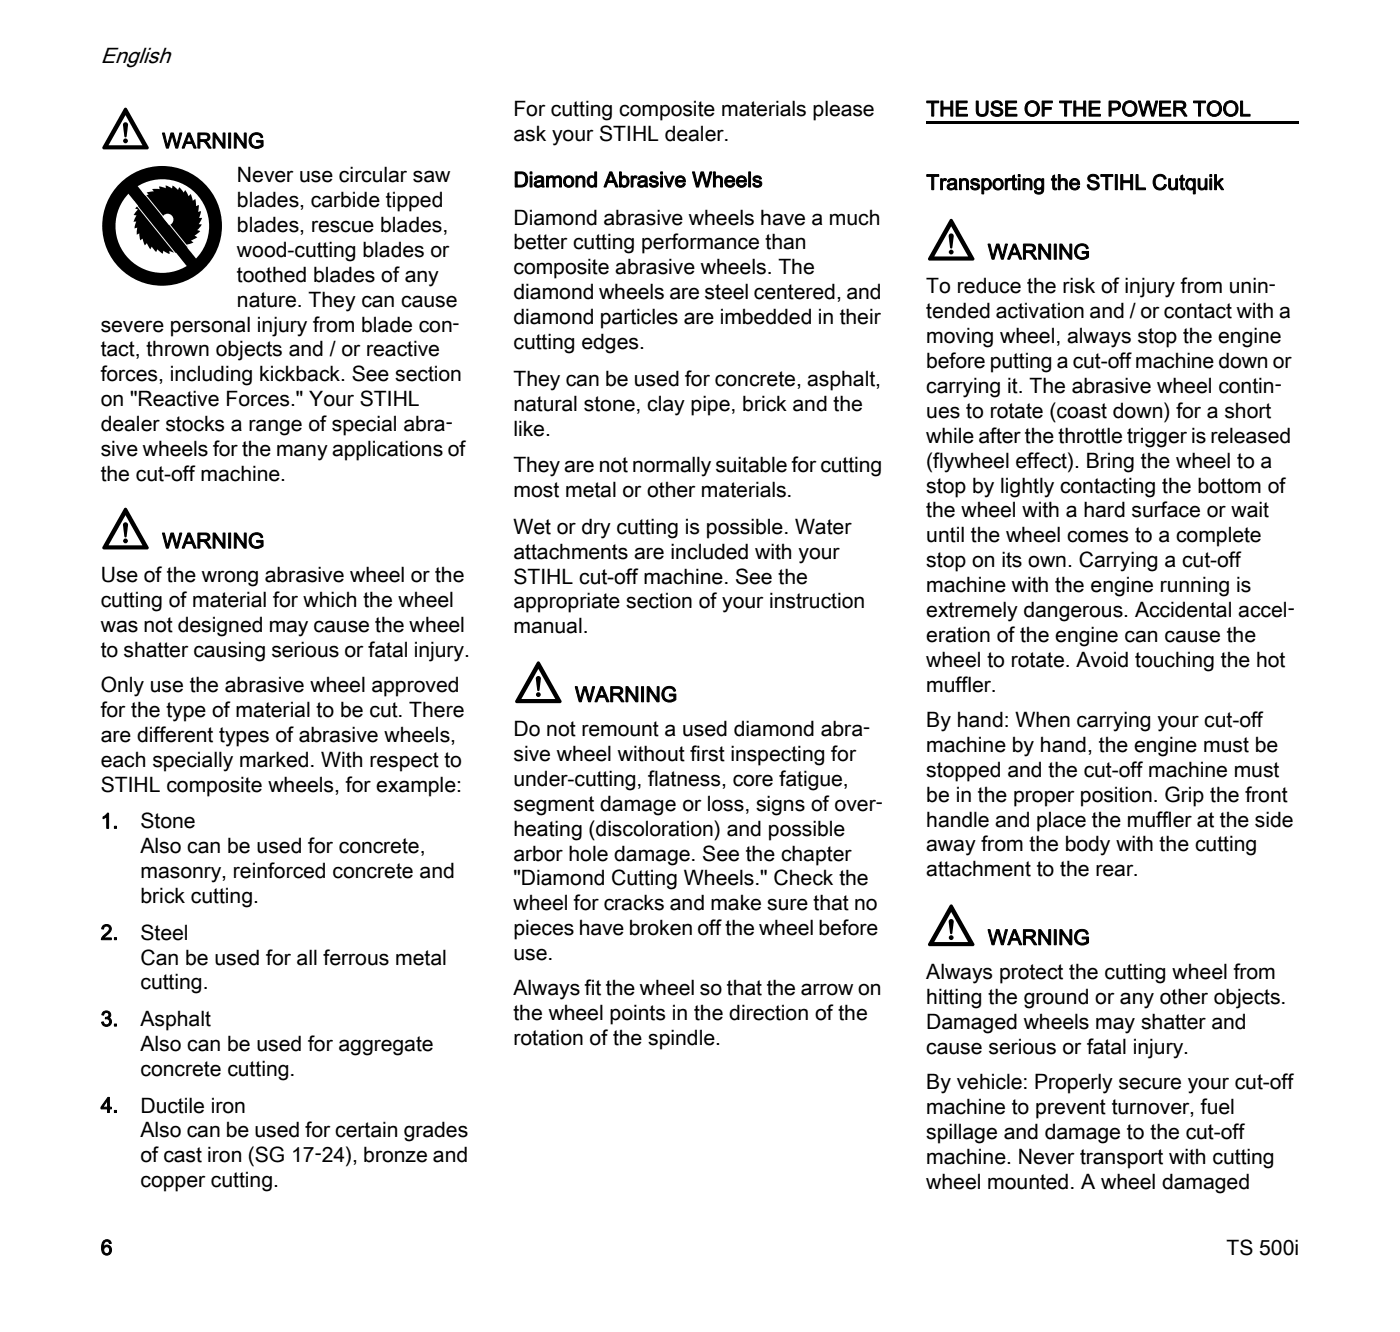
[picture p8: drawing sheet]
<svg xmlns="http://www.w3.org/2000/svg" width="210mm" height="200mm" viewBox="0 0 210 200" stroke-linecap="round" stroke-linejoin="round" font-family="sans-serif">
<defs><g id="words">
<text font-size="3.4" x="15.1" y="9.4">English</text>
<g font-size="3.2">
<text x="77.1" y="17.4">For cutting composite materials please</text>
<text x="139.1" y="17.4">THE USE OF THE POWER TOOL</text>
<text x="24.3" y="22.2">WARNING</text>
<text x="77.1" y="21.2">ask your STIHL dealer.</text>
<text x="35.6" y="27.4">Never use circular saw</text>
<text x="77.1" y="28.1">Diamond Abrasive Wheels</text>
<text x="139.1" y="28.5">Transporting the STIHL Cutquik</text>
<text x="35.6" y="31.1">blades, carbide tipped</text>
<text x="35.6" y="34.8">blades, rescue blades,</text>
<text x="77.1" y="33.7">Diamond abrasive wheels have a much</text>
<text x="35.6" y="38.6">wood-cutting blades or</text>
<text x="77.1" y="37.5">better cutting performance than</text>
<text x="77.1" y="41.2">composite abrasive wheels. The</text>
<text x="148.3" y="38.9">WARNING</text>
<text x="35.6" y="42.3">toothed blades of any</text>
<text x="35.6" y="46.1">nature. They can cause</text>
<text x="77.1" y="45">diamond wheels are steel centered, and</text>
<text x="139.1" y="44.1">To reduce the risk of injury from unin-</text>
<text x="139.1" y="47.8">tended activation and / or contact with a</text>
<text x="15.1" y="49.8">severe personal injury from blade con-</text>
<text x="15.1" y="53.5">tact, thrown objects and / or reactive</text>
<text x="77.1" y="48.7">diamond particles are imbedded in their</text>
<text x="77.1" y="52.4">cutting edges.</text>
<text x="139.1" y="51.5">moving wheel, always stop the engine</text>
<text x="15.1" y="57.3">forces, including kickback. See section</text>
<text x="77.1" y="57.9">They can be used for concrete, asphalt,</text>
<text x="139.1" y="55.3">before putting a cut-off machine down or</text>
<text x="139.1" y="59">carrying it. The abrasive wheel contin-</text>
<text x="15.1" y="61">on &quot;Reactive Forces.&quot; Your STIHL</text>
<text x="15.1" y="64.7">dealer stocks a range of special abra-</text>
<text x="77.1" y="61.7">natural stone, clay pipe, brick and the</text>
<text x="77.1" y="65.4">like.</text>
<text x="139.1" y="62.8">ues to rotate (coast down) for a short</text>
<text x="15.1" y="68.5">sive wheels for the many applications of</text>
<text x="77.1" y="70.9">They are not normally suitable for cutting</text>
<text x="139.1" y="66.5">while after the throttle trigger is released</text>
<text x="139.1" y="70.2">(flywheel effect). Bring the wheel to a</text>
<text x="15.1" y="72.2">the cut-off machine.</text>
<text x="77.1" y="74.6">most metal or other materials.</text>
<text x="139.1" y="74">stop by lightly contacting the bottom of</text>
<text x="139.1" y="77.7">the wheel with a hard surface or wait</text>
<text x="24.3" y="82.3">WARNING</text>
<text x="77.1" y="80.1">Wet or dry cutting is possible. Water</text>
<text x="77.1" y="83.9">attachments are included with your</text>
<text x="139.1" y="81.4">until the wheel comes to a complete</text>
<text x="15.1" y="87.4">Use of the wrong abrasive wheel or the</text>
<text x="77.1" y="87.6">STIHL cut-off machine. See the</text>
<text x="139.1" y="85.2">stop on its own. Carrying a cut-off</text>
<text x="139.1" y="88.9">machine with the engine running is</text>
<text x="15.1" y="91.2">cutting of material for which the wheel</text>
<text x="15.1" y="94.9">was not designed may cause the wheel</text>
<text x="77.1" y="91.4">appropriate section of your instruction</text>
<text x="77.1" y="95.1">manual.</text>
<text x="139.1" y="92.7">extremely dangerous. Accidental accel-</text>
<text x="15.1" y="98.7">to shatter causing serious or fatal injury.</text>
<text x="139.1" y="96.4">eration of the engine can cause the</text>
<text x="139.1" y="100.1">wheel to rotate. Avoid touching the hot</text>
<text x="15.1" y="103.9">Only use the abrasive wheel approved</text>
<text x="15.1" y="107.7">for the type of material to be cut. There</text>
<text x="86.3" y="105.4">WARNING</text>
<text x="139.1" y="103.9">muffler.</text>
<text x="15.1" y="111.4">are different types of abrasive wheels,</text>
<text x="77.1" y="110.5">Do not remount a used diamond abra-</text>
<text x="139.1" y="109.2">By hand: When carrying your cut-off</text>
<text x="139.1" y="112.9">machine by hand, the engine must be</text>
<text x="15.1" y="115.2">each specially marked. With respect to</text>
<text x="15.1" y="118.9">STIHL composite wheels, for example:</text>
<text x="77.1" y="114.3">sive wheel without first inspecting for</text>
<text x="77.1" y="118">under-cutting, flatness, core fatigue,</text>
<text x="139.1" y="116.6">stopped and the cut-off machine must</text>
<text x="15.1" y="124.4">1.</text>
<text x="21.1" y="124.4">Stone</text>
<text x="77.1" y="121.7">segment damage or loss, signs of over-</text>
<text x="77.1" y="125.5">heating (discoloration) and possible</text>
<text x="139.1" y="120.4">be in the proper position. Grip the front</text>
<text x="139.1" y="124.1">handle and place the muffler at the side</text>
<text x="21.1" y="128.1">Also can be used for concrete,</text>
<text x="21.1" y="131.9">masonry, reinforced concrete and</text>
<text x="77.1" y="129.2">arbor hole damage. See the chapter</text>
<text x="139.1" y="127.8">away from the body with the cutting</text>
<text x="139.1" y="131.6">attachment to the rear.</text>
<text x="21.1" y="135.6">brick cutting.</text>
<text x="77.1" y="132.9">&quot;Diamond Cutting Wheels.&quot; Check the</text>
<text x="77.1" y="136.7">wheel for cracks and make sure that no</text>
<text x="15.1" y="141.1">2.</text>
<text x="21.1" y="141.1">Steel</text>
<text x="77.1" y="140.4">pieces have broken off the wheel before</text>
<text x="148.3" y="141.9">WARNING</text>
<text x="21.1" y="144.9">Can be used for all ferrous metal</text>
<text x="21.1" y="148.6">cutting.</text>
<text x="77.1" y="144.2">use.</text>
<text x="77.1" y="149.5">Always fit the wheel so that the arrow on</text>
<text x="139.1" y="147">Always protect the cutting wheel from</text>
<text x="15.1" y="154.1">3.</text>
<text x="21.1" y="154.1">Asphalt</text>
<text x="77.1" y="153.2">the wheel points in the direction of the</text>
<text x="139.1" y="150.8">hitting the ground or any other objects.</text>
<text x="139.1" y="154.5">Damaged wheels may shatter and</text>
<text x="21.1" y="157.8">Also can be used for aggregate</text>
<text x="21.1" y="161.6">concrete cutting.</text>
<text x="77.1" y="156.9">rotation of the spindle.</text>
<text x="139.1" y="158.2">cause serious or fatal injury.</text>
<text x="15.1" y="167.1">4.</text>
<text x="21.1" y="167.1">Ductile iron</text>
<text x="139.1" y="163.5">By vehicle: Properly secure your cut-off</text>
<text x="139.1" y="167.3">machine to prevent turnover, fuel</text>
<text x="21.1" y="170.8">Also can be used for certain grades</text>
<text x="139.1" y="171">spillage and damage to the cut-off</text>
<text x="21.1" y="174.5">of cast iron (SG 17-24), bronze and</text>
<text x="21.1" y="178.3">copper cutting.</text>
<text x="139.1" y="174.7">machine. Never transport with cutting</text>
<text x="139.1" y="178.5">wheel mounted. A wheel damaged</text>
<text x="15.1" y="188.4">6</text>
<text x="184.2" y="188.4">TS 500i</text>
</g>
</g></defs>
<path d="M139.1 18.3v.3z" fill="#000"/>
<path d="M139.1 18.4h56" fill="none" stroke="#000" stroke-width=".36"/>
<path d="M15.3 16.2h7.1v7h-7.1z" fill="#fff"/>
<path d="M18.7 16.2l.4 .1 3.2 5.8v.3h-6.9v-.3z" fill="#000"/>
<path d="M18.8 17.3l2.6 4.5h-5.1z" fill="#fff"/>
<g fill="#000">
<path d="M18.5 18.5a.38 .38 0 0 1 .5-.1 .38 .38 0 0 1 .2 .4l-.2 1.7-.2 .1-.1-.1z"/>
<circle cx="18.8" cy="21.2" r=".36"/>
</g>
<path d="M15.1 24.8h18.4v18.4h-18.4z" fill="#fff"/>
<circle cx="24.3" cy="33.9" r="9" fill="#000"/>
<circle cx="24.4" cy="33.9" r="7" fill="#fff"/>
<path d="M21.3 29.6l1-.4-.3-.3 1.1-.2-.3-.3h1.2l-.1-.4 1 .3v-.5l.9 .5 .1-.4 .8 .6 .2-.4 .7 .8 .2-.4 .5 1 .3-.4 .4 1.1 .3-.3 .1 1.1 .5-.2-.2 1 .5-.1-.3 1h.5l-.6 1h.5l-.7 .9 .5 .1-.9 .7 .4 .2-.9 .5 .4 .3-1.1 .3 .3 .4-1.1 .1 .2 .4-1.1-.1 .2 .5-1.1-.3 .1 .5-1-.6v.5l-.9-.7-.1 .5-.7-.9-.2 .4-.5-.9-.3 .4-.4-1.1-.3 .3-.2-1.1-.4 .2 .1-1-.4 .1 .3-1h-.5l.5-1h-.4l.6-.9-.4-.1 .8-.7-.4-.2 .9-.5z" fill="#000"/>
<circle cx="25.2" cy="33" r=".88" fill="#fff"/>
<path d="M18.7 28.3l1.4-1.1 9.9 12.4-1.4 1.1z" fill="#000"/>
<path d="M20 30.2l7.2 9M21.4 28.7l7.2 8.9" fill="none" stroke="#fff" stroke-width=".15"/>
<path d="M15.3 76.2h7.1v7.1h-7.1z" fill="#fff"/>
<path d="M18.7 76.3l.4 .1 3.2 5.7v.3h-6.9v-.3z" fill="#000"/>
<path d="M18.8 77.4l2.6 4.5h-5.1z" fill="#fff"/>
<g fill="#000">
<path d="M18.7 78.5a.38 .38 0 0 1 .4 0 .38 .38 0 0 1 .1 .4l-.2 1.7-.2 .1-.1-.1-.2-1.8z"/>
<circle cx="18.8" cy="81.2" r=".36"/>
</g>
<path d="M77.3 99.3h7.1v7.1h-7.1z" fill="#fff"/>
<path d="M80.7 99.4h.4l3.2 5.8v.3h-6.9v-.3z" fill="#000"/>
<path d="M80.9 100.4l2.5 4.6h-5.1z" fill="#fff"/>
<g fill="#000">
<path d="M80.7 101.6a.38 .38 0 0 1 .4 0 .38 .38 0 0 1 .1 .3l-.2 1.7-.1 .2-.2-.2-.2-1.7z"/>
<circle cx="80.9" cy="104.3" r=".36"/>
</g>
<path d="M139.3 32.8h7.1v7.1h-7.1z" fill="#fff"/>
<path d="M142.7 32.9l.4 .1 3.2 5.8v.3h-6.9v-.3z" fill="#000"/>
<path d="M142.9 34l2.5 4.5h-5.1z" fill="#fff"/>
<g fill="#000">
<path d="M142.7 35.1a.38 .38 0 0 1 .4 0 .38 .38 0 0 1 .1 .4l-.2 1.7-.1 .1-.2-.1-.2-1.7z"/>
<circle cx="142.9" cy="37.9" r=".36"/>
</g>
<path d="M139.3 135.8h7.1v7.1h-7.1z" fill="#fff"/>
<path d="M142.7 135.9h.4l3.2 5.8v.3h-6.9v-.3z" fill="#000"/>
<path d="M142.9 136.9l2.5 4.6h-5.1z" fill="#fff"/>
<g fill="#000">
<path d="M142.7 138.1a.38 .38 0 0 1 .4 0 .38 .38 0 0 1 .1 .3l-.2 1.7-.1 .2-.2-.2-.2-1.7z"/>
<circle cx="142.9" cy="140.8" r=".36"/>
</g>
<use href="#words"/>
</svg>
